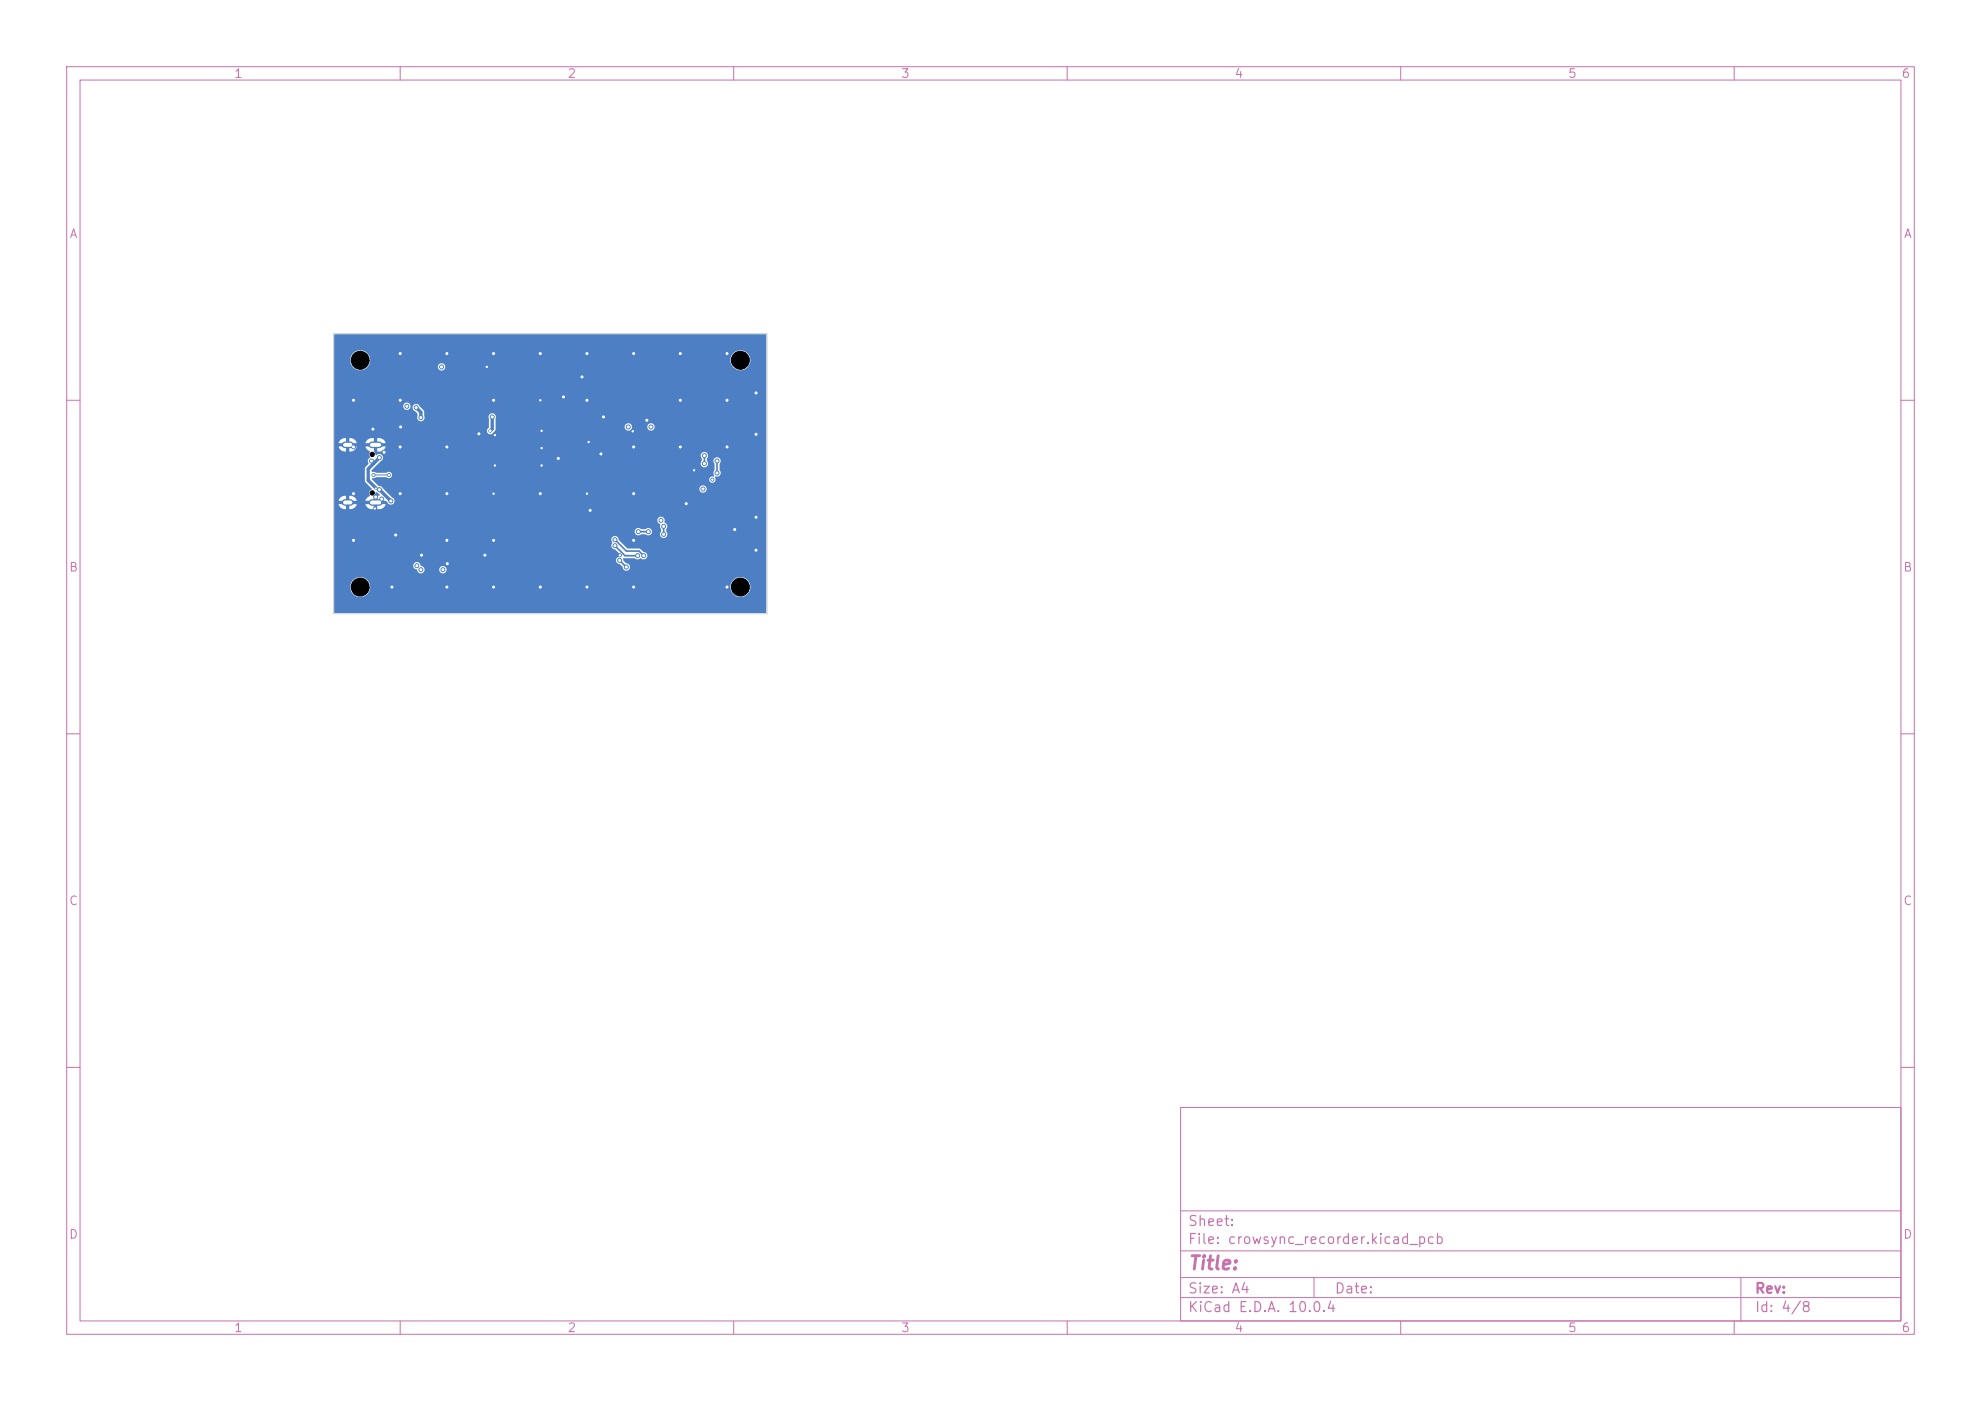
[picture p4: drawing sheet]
<svg xmlns="http://www.w3.org/2000/svg" width="297mm" height="210mm" viewBox="0 0 297 210" stroke-linecap="round" stroke-linejoin="round" font-family="sans-serif">
<defs><g id="words">
<text font-size="2" fill="#c872ab" x="178" y="190.8">Title:</text>
<g font-size="1.5" fill="#c872ab">
<text x="178" y="184.2">Sheet:</text>
<text x="178" y="186.9">File: crowsync_recorder.kicad_pcb</text>
<text x="178" y="197.1">KiCad E.D.A. 10.0.4</text>
<text x="178" y="194.3">Size: A4</text>
<text x="200" y="194.3">Date:</text>
<text x="263" y="194.3">Rev:</text>
<text x="263" y="197.1">Id: 4/8</text>
</g>
<g font-size="1.3" fill="#c872ab">
<text x="35" y="12">1</text>
<text x="85" y="12">2</text>
<text x="135" y="12">3</text>
<text x="185" y="12">4</text>
<text x="235" y="12">5</text>
<text x="285" y="12">6</text>
<text x="10.3" y="36">A</text>
<text x="285.4" y="36">A</text>
<text x="10.3" y="86">B</text>
<text x="285.3" y="86">B</text>
<text x="10.3" y="136">C</text>
<text x="285.3" y="136">C</text>
<text x="10.3" y="186">D</text>
<text x="285.3" y="186">D</text>
<text x="35" y="200">1</text>
<text x="85" y="200">2</text>
<text x="135" y="200">3</text>
<text x="185" y="200">4</text>
<text x="235" y="200">5</text>
<text x="285" y="200">6</text>
</g>
</g></defs>
<g fill="none" stroke="#c872ab" stroke-width=".15">
<path d="M10 10h277v190h-277zM12 12h273v186h-273zM60 10v2M110 10v2M160 10v2M210 10v2M260 10v2M10 60h2M285 60h2M10 110h2M285 110h2M10 160h2"/>
<path d="M177 166h108v32h-108zM285 160h2M60 198v2M110 198v2M160 198v2M177 194.5h108M177 191.5h108M177 187.5h108M177 181.5h108M197 191.5v3M210 198v2M260 198v2"/>
<path d="M261 191.5v6.5"/>
</g>
<path d="M51.7 66.7h.8M51.7 75.3h.8M55.8 66.7h1.1M55.8 75.3h1.1" fill="none" stroke="#4d7fc4" stroke-width="1"/>
<g fill="#4d7fc4" stroke="#4d7fc4" stroke-width=".15">
<circle cx="105.6" cy="68.3" r=".3"/>
<circle cx="105.6" cy="69.5" r=".3"/>
<circle cx="107.5" cy="69.1" r=".3"/>
<circle cx="107.5" cy="70.9" r=".3"/>
<circle cx="90.1" cy="68" r=".3"/>
<circle cx="53" cy="74" r=".3"/>
<circle cx="56.3" cy="74.5" r=".3"/>
<circle cx="102" cy="53" r=".3"/>
<circle cx="95" cy="88" r=".3"/>
<circle cx="53" cy="81" r=".3"/>
<circle cx="88.5" cy="76.5" r=".3"/>
<circle cx="81" cy="53" r=".3"/>
<circle cx="84.5" cy="59.5" r=".3"/>
<circle cx="73" cy="55" r=".22"/>
<circle cx="81" cy="74" r=".3"/>
<circle cx="74" cy="53" r=".3"/>
<circle cx="53" cy="67" r=".3"/>
<circle cx="88" cy="88" r=".3"/>
<circle cx="72.7" cy="83.2" r=".3"/>
<circle cx="83.7" cy="68.7" r=".3"/>
<circle cx="95" cy="53" r=".3"/>
<circle cx="67" cy="67" r=".3"/>
<circle cx="57.2" cy="74.8" r=".3"/>
<circle cx="60.1" cy="64" r=".3"/>
<circle cx="92.9" cy="83.2" r=".22"/>
<circle cx="81" cy="60" r=".22"/>
<circle cx="109" cy="60" r=".3"/>
<circle cx="67" cy="88" r=".3"/>
<circle cx="60" cy="60" r=".3"/>
<circle cx="110.1" cy="79.4" r=".3"/>
<circle cx="56.2" cy="76.2" r=".23"/>
<circle cx="67" cy="53" r=".3"/>
<circle cx="81.2" cy="64.6" r=".23"/>
<circle cx="88" cy="53" r=".3"/>
<circle cx="60" cy="74" r=".3"/>
<circle cx="53" cy="60" r=".3"/>
<circle cx="113.4" cy="82.5" r=".3"/>
<circle cx="81.2" cy="67.2" r=".23"/>
<circle cx="95" cy="74" r=".3"/>
<circle cx="74" cy="60" r=".3"/>
<circle cx="74" cy="74" r=".22"/>
<circle cx="109" cy="88" r=".3"/>
<circle cx="88.2" cy="66.3" r=".23"/>
<circle cx="113.4" cy="77.5" r=".3"/>
<circle cx="74.2" cy="69.8" r=".22"/>
<circle cx="81.2" cy="69.8" r=".22"/>
<circle cx="95" cy="81" r=".3"/>
<circle cx="88" cy="74" r=".22"/>
<circle cx="113.4" cy="65.1" r=".3"/>
<circle cx="58.8" cy="88" r=".3"/>
<circle cx="109" cy="67" r=".3"/>
<circle cx="59.3" cy="80.2" r=".3"/>
<circle cx="88" cy="60" r=".3"/>
<circle cx="113.4" cy="58.9" r=".3"/>
<circle cx="67" cy="81" r=".3"/>
<circle cx="102.9" cy="75.5" r=".3"/>
<circle cx="67.1" cy="84.5" r=".3"/>
<circle cx="102" cy="67" r=".3"/>
<circle cx="94.9" cy="64.6" r=".22"/>
<circle cx="90.5" cy="62.5" r=".3"/>
<circle cx="109" cy="53" r=".3"/>
<circle cx="63.2" cy="83.2" r=".3"/>
<circle cx="97" cy="63" r=".3"/>
<circle cx="95" cy="67" r=".3"/>
<circle cx="71.8" cy="65" r=".3"/>
<circle cx="104.1" cy="70.5" r=".23"/>
<circle cx="102" cy="60" r=".3"/>
<circle cx="74" cy="81" r=".3"/>
<circle cx="67" cy="74" r=".3"/>
<circle cx="60" cy="53" r=".3"/>
<circle cx="57.6" cy="67.8" r=".3"/>
<circle cx="60" cy="67" r=".3"/>
<circle cx="55.9" cy="64.3" r=".3"/>
<circle cx="81" cy="88" r=".3"/>
<circle cx="87.3" cy="56.5" r=".3"/>
<circle cx="74.2" cy="65.2" r=".22"/>
<circle cx="74" cy="88" r=".3"/>
<circle cx="73.8" cy="62.5" r=".3"/>
<circle cx="73.5" cy="64.6" r=".2"/>
<circle cx="92.2" cy="80.9" r=".3"/>
<circle cx="96.5" cy="83.3" r=".3"/>
<circle cx="95.6" cy="83.3" r=".3"/>
<circle cx="92.2" cy="81.8" r=".3"/>
<circle cx="56.9" cy="73.4" r=".3"/>
<circle cx="55.7" cy="69.1" r=".3"/>
<circle cx="56.3" cy="73.2" r=".13"/>
<circle cx="56.9" cy="68.6" r=".3"/>
<circle cx="58.6" cy="75.1" r=".3"/>
<circle cx="62.4" cy="61.1" r=".3"/>
<circle cx="63.1" cy="85.4" r=".3"/>
<circle cx="63.1" cy="62.6" r=".3"/>
<circle cx="66.4" cy="85.4" r=".3"/>
<circle cx="66.2" cy="55" r=".3"/>
<circle cx="62.5" cy="84.8" r=".3"/>
<circle cx="61" cy="60.9" r=".3"/>
<circle cx="105.4" cy="73.3" r=".3"/>
<circle cx="106.8" cy="71.9" r=".22"/>
<circle cx="97.6" cy="64" r=".3"/>
<circle cx="99.1" cy="78" r=".3"/>
<circle cx="94.2" cy="64" r=".3"/>
<circle cx="95.7" cy="79.7" r=".3"/>
<circle cx="97.2" cy="79.7" r=".3"/>
<circle cx="93.9" cy="85" r=".3"/>
<circle cx="92.9" cy="84" r=".3"/>
<circle cx="56" cy="71.2" r=".22"/>
<circle cx="58.3" cy="71.2" r=".22"/>
<circle cx="99.5" cy="80.1" r=".3"/>
<circle cx="99.5" cy="78.9" r=".3"/>
</g>
<path d="M95.7 79.7h1.5M99.5 78.9v1.2M105.6 68.3v1.2M107.5 69.1v1.8M92.2 80.9l1.7 1.7h1.9l.7 .7M92.2 81.8l1.5 1.5h1.9M92.9 84l1 1" fill="none" stroke="#4d7fc4" stroke-width=".25"/>
<path d="M55.7 69.1l.4 .4M56.9 68.6h.1M56.9 73.4h.1M56.9 68.6l-1.7 1.7v1.7l1.2 1.2M56.9 73.4l1.7 1.7M62.4 61.1l.7 .7v.8M73.8 62.5v1.8l-.3 .3" fill="none" stroke="#4d7fc4" stroke-width=".5"/>
<path d="M56 71.2h2.3" fill="none" stroke="#4d7fc4" stroke-width=".15"/>
<g fill="#4d7fc4">
<path d="M56.3 73.8h.2l.4 .4v.1h-.3v.7h-.5v-.6z"/>
<path d="M50.1 50.2l64.7-.1 .1 .1-.1 41.7h-64.6l-.1-4h2.4a1.51 1.51 0 0 0 1.5 1.6 1.51 1.51 0 0 0 1.5-1.6h54v.2a1.51 1.51 0 0 0 2.3 1.2 1.51 1.51 0 0 0 0-2.6 1.51 1.51 0 0 0-2.3 1.2h-54v-.3a1.51 1.51 0 0 0-1.6-1.1 1.51 1.51 0 0 0-1.4 1.4h-2.4v-3.2h11.8v.2a.61 .61 0 0 0 .6 .5 .58 .58 0 0 0 .6 .5 .58 .58 0 0 0 .6-.6h2.1v.2a.56 .56 0 0 0 .9 .4 .56 .56 0 0 0 0-1 .56 .56 0 0 0-.9 .4h-2.1l-.3-.3-.2-.2a.84 .84 0 0 0-.9-.5l-.4 .4h-11.8v-3.9h41.5l.1 .3a.28 .28 0 0 1 0 .5 .6 .6 0 0 0 .6 .8l.8 .8v.2a.59 .59 0 0 0-.7 .5 .59 .59 0 0 0 .6 .7l.3 .4a.56 .56 0 0 0 .7 .5 .56 .56 0 0 0 .5-.6 .56 .56 0 0 0-.7-.5l-.3-.4v-.3h1.7a.69 .69 0 0 0 .9 0 .57 .57 0 0 0 .9-.2 .57 .57 0 0 0-.6-.8l-.6-.5h-1.8l-1.2-1.2a.57 .57 0 0 0-.5-.6 .57 .57 0 0 0-.7 .4h-41.5v-1.2h45v.2a.59 .59 0 0 0 .5 .4 .59 .59 0 0 0 .6-.1h.6a.56 .56 0 0 0 .8-.1 .56 .56 0 0 0-.1-.8 .56 .56 0 0 0-.8 .1h-.7a.56 .56 0 0 0-.9 .3h-45v-1.7h48.4l.2 .4 .3 .3-.1 .4 .2 .3v.3a.57 .57 0 0 0 0 .9 .57 .57 0 0 0 .8 0 .57 .57 0 0 0 0-.9v-.3a.62 .62 0 0 0-.3-1 .56 .56 0 0 0-.3-.8 .56 .56 0 0 0-.8 .4h-48.4v-2.8h1.5a.3 .3 0 0 0 0 .5h-.8a1.02 1.02 0 0 0 1.1 .7v-.7h.5v.7h.2a1 1 0 0 0 .9-.7h-.8a.3 .3 0 0 0 0-.5l.8-.1a1.02 1.02 0 0 0-1.1-.7v.7h-.5v-.7h-.3a1 1 0 0 0-.8 .8h-.7v-4.9h4.6v2l1 1v.2a.55 .55 0 0 0-.2 .9l-.5 .4-.2 .4h.8a.3 .3 0 0 0 0 .5h-.8a1.06 1.06 0 0 0 1.3 .7v-.7h.5v.7h.4a1 1 0 0 0 .8-.7h-.8a.3 .3 0 0 0 0-.5h.9a.73 .73 0 0 0 1 .4 .57 .57 0 0 0-.1-.9l-1.4-1.4h47.4a.56 .56 0 0 0 .8 .6 .56 .56 0 0 0 .2-.9 .56 .56 0 0 0-.9 .2l-.1 .1h-47.4a.75 .75 0 0 0-.7-.4l-.9-1h50.5a.49 .49 0 0 0 .7 .5 .49 .49 0 0 0 .2-.8v-.1a.59 .59 0 0 0 .8-.2 .59 .59 0 0 0-.1-.8v-.9a.57 .57 0 0 0-.1-.8 .57 .57 0 0 0-.8 0 .57 .57 0 0 0 .1 .9v.9a.55 .55 0 0 0 0 .7v.2h-.2a.47 .47 0 0 0-.6 .4h-50.6l.1-.1 .6-.2h1.5a.5 .5 0 0 0 .7 .1 .5 .5 0 0 0 0-.8 .5 .5 0 0 0-.7 .1h-1.5l-.7-.2v-.2l1.4-1.4a.56 .56 0 0 0 .2-.9h47.7l.2 .5v.4a.56 .56 0 0 0 .1 .8 .56 .56 0 0 0 .8-.1 .56 .56 0 0 0-.1-.8v-.3a.55 .55 0 0 0-.2-.9 .55 .55 0 0 0-.8 .4h-47.8a.77 .77 0 0 0-.8 0l-.3-.5v-.7h.5v.7h.4l.5-.2 .3-.6h-.8a.3 .3 0 0 0 0-.5h.8l-.3-.5-.5-.2h-.4v.7h-.5v-.7a1.07 1.07 0 0 0-1.3 .7h.8a.3 .3 0 0 0 0 .5h-.8l.2 .4 .3 .3a.27 .27 0 0 1 0 .4l.1 .6a.68 .68 0 0 0-.2 .9l-.5 .7h-4.6v-3.8h1.4a.3 .3 0 0 0 .1 .5h-.8l.3 .6 .5 .2h.3v-.7h.5v.7a1.01 1.01 0 0 0 1.1-.8h-.8a.3 .3 0 0 0 0-.5h.8l-.3-.5-.6-.2h-.2v.7h-.5v-.7a1.01 1.01 0 0 0-1.1 .7h-.7v-1.9h22.9v.2a.5 .5 0 0 0 .8 .3l.5-.5v-.6h19.3a.56 .56 0 0 0 .6 .7 .56 .56 0 0 0 .6-.7h2.2v.2a.56 .56 0 0 0 .9 .4 .56 .56 0 0 0 0-1 .56 .56 0 0 0-.9 .4h-2.2l-.1-.1a.56 .56 0 0 0-.6-.4 .56 .56 0 0 0-.5 .5h-19.3v-1.1a.56 .56 0 0 0-.5-.9 .56 .56 0 0 0-.5 .9v1.2l-.3 .5h-22.9v-3.7h10.3a.55 .55 0 0 0 .5 .6 .55 .55 0 0 0 .6-.4h.3l.2 .4 .6 .6v.3a.56 .56 0 0 0 .5 .9 .56 .56 0 0 0 .5-.9v-.7l-.7-.7a.56 .56 0 0 0-.6-.4 .56 .56 0 0 0-.5 .5h-.2a.56 .56 0 0 0-.5-.6 .56 .56 0 0 0-.7 .4h-10.3v-6.9h2.4v.2a1.5 1.5 0 0 0 1.1 1.3 1.5 1.5 0 0 0 1.6-.5h10.4v.2a.56 .56 0 0 0 .9 .4 .56 .56 0 0 0 0-1 .56 .56 0 0 0-.9 .4h-10.4l.3-.5v-.5h54v.2a1.51 1.51 0 0 0 2.3 1.2 1.51 1.51 0 0 0 0-2.6 1.51 1.51 0 0 0-2.3 1.2h-54v-.3a1.51 1.51 0 0 0-1.6-1.1 1.51 1.51 0 0 0-1.4 1.4h-2.4z"/>
</g>
<path d="M50 50h65v42h-65z" fill="none" stroke="#d0d2cd" stroke-width=".15"/>
<g fill="#fff" stroke="#fff" stroke-width=".15">
<circle cx="105.6" cy="68.3" r=".15"/>
<circle cx="105.6" cy="69.5" r=".15"/>
<circle cx="107.5" cy="69.1" r=".15"/>
<circle cx="107.5" cy="70.9" r=".15"/>
<circle cx="90.1" cy="68" r=".15"/>
<circle cx="53" cy="74" r=".15"/>
<circle cx="56.3" cy="74.5" r=".15"/>
<circle cx="102" cy="53" r=".15"/>
<circle cx="95" cy="88" r=".15"/>
<circle cx="53" cy="81" r=".15"/>
<circle cx="88.5" cy="76.5" r=".15"/>
<circle cx="81" cy="53" r=".15"/>
<circle cx="84.5" cy="59.5" r=".15"/>
<circle cx="73" cy="55" r=".1"/>
<circle cx="81" cy="74" r=".15"/>
<circle cx="74" cy="53" r=".15"/>
<circle cx="53" cy="67" r=".15"/>
<circle cx="88" cy="88" r=".15"/>
<circle cx="72.7" cy="83.2" r=".15"/>
<circle cx="83.7" cy="68.7" r=".15"/>
<circle cx="95" cy="53" r=".15"/>
<circle cx="67" cy="67" r=".15"/>
<circle cx="57.2" cy="74.8" r=".15"/>
<circle cx="60.1" cy="64" r=".15"/>
<circle cx="92.9" cy="83.2" r=".1"/>
<circle cx="81" cy="60" r=".1"/>
<circle cx="109" cy="60" r=".15"/>
<circle cx="67" cy="88" r=".15"/>
<circle cx="60" cy="60" r=".15"/>
<circle cx="110.2" cy="79.4" r=".15"/>
<circle cx="56.2" cy="76.2" r=".1"/>
<circle cx="67" cy="53" r=".15"/>
<circle cx="81.2" cy="64.6" r=".1"/>
<circle cx="88" cy="53" r=".15"/>
<circle cx="60" cy="74" r=".15"/>
<circle cx="53" cy="60" r=".15"/>
<circle cx="113.3" cy="82.5" r=".15"/>
<circle cx="81.2" cy="67.2" r=".1"/>
<circle cx="95" cy="74" r=".15"/>
<circle cx="74" cy="60" r=".15"/>
<circle cx="74" cy="74" r=".1"/>
<circle cx="109" cy="88" r=".15"/>
<circle cx="88.2" cy="66.3" r=".1"/>
<circle cx="113.3" cy="77.5" r=".15"/>
<circle cx="74.2" cy="69.8" r=".1"/>
<circle cx="81.2" cy="69.8" r=".1"/>
<circle cx="95" cy="81" r=".15"/>
<circle cx="88" cy="74" r=".1"/>
<circle cx="113.3" cy="65.1" r=".15"/>
<circle cx="58.8" cy="88" r=".15"/>
<circle cx="109" cy="67" r=".15"/>
<circle cx="59.3" cy="80.2" r=".15"/>
<circle cx="88" cy="60" r=".15"/>
<circle cx="113.3" cy="58.9" r=".15"/>
<circle cx="67" cy="81" r=".15"/>
<circle cx="102.9" cy="75.5" r=".15"/>
<circle cx="67.1" cy="84.5" r=".15"/>
<circle cx="102" cy="67" r=".15"/>
<circle cx="94.9" cy="64.7" r=".1"/>
<circle cx="90.5" cy="62.5" r=".15"/>
<circle cx="109" cy="53" r=".15"/>
<circle cx="63.2" cy="83.2" r=".15"/>
<circle cx="97" cy="63" r=".15"/>
<circle cx="95" cy="67" r=".15"/>
<circle cx="71.8" cy="65" r=".15"/>
<circle cx="104.1" cy="70.5" r=".1"/>
<circle cx="102" cy="60" r=".15"/>
<circle cx="74" cy="81" r=".15"/>
<circle cx="67" cy="74" r=".15"/>
<circle cx="60" cy="53" r=".15"/>
<circle cx="57.6" cy="67.8" r=".15"/>
<circle cx="60" cy="67" r=".15"/>
<circle cx="55.9" cy="64.3" r=".15"/>
<circle cx="81" cy="88" r=".15"/>
<circle cx="87.3" cy="56.5" r=".15"/>
<circle cx="74.2" cy="65.2" r=".1"/>
<circle cx="74" cy="88" r=".15"/>
<circle cx="73.8" cy="62.5" r=".15"/>
<circle cx="73.5" cy="64.6" r=".12"/>
<circle cx="92.2" cy="80.9" r=".15"/>
<circle cx="96.5" cy="83.3" r=".15"/>
<circle cx="95.6" cy="83.3" r=".15"/>
<circle cx="92.2" cy="81.8" r=".15"/>
<circle cx="56.9" cy="73.4" r=".15"/>
<circle cx="55.7" cy="69.1" r=".15"/>
<circle cx="56.3" cy="73.2" r=".08"/>
<circle cx="56.9" cy="68.6" r=".15"/>
<circle cx="58.6" cy="75.1" r=".15"/>
<circle cx="62.4" cy="61.1" r=".15"/>
<circle cx="63.1" cy="85.4" r=".15"/>
<circle cx="63.1" cy="62.6" r=".15"/>
<circle cx="66.4" cy="85.4" r=".15"/>
<circle cx="66.2" cy="55" r=".15"/>
<circle cx="62.5" cy="84.8" r=".15"/>
<circle cx="61" cy="60.9" r=".15"/>
<circle cx="105.4" cy="73.3" r=".15"/>
<circle cx="106.8" cy="71.9" r=".1"/>
<circle cx="97.6" cy="64" r=".15"/>
<circle cx="99.1" cy="78" r=".15"/>
<circle cx="94.2" cy="64" r=".15"/>
<circle cx="95.7" cy="79.7" r=".15"/>
<circle cx="97.2" cy="79.7" r=".15"/>
<circle cx="93.9" cy="85" r=".15"/>
<circle cx="92.9" cy="84" r=".15"/>
<circle cx="56" cy="71.2" r=".1"/>
<circle cx="58.3" cy="71.2" r=".1"/>
<circle cx="99.5" cy="80.1" r=".15"/>
<circle cx="99.5" cy="78.9" r=".15"/>
</g>
<g fill="#000" stroke="#000" stroke-width=".15">
<circle cx="54" cy="54" r="1.35"/>
<circle cx="111" cy="54" r="1.35"/>
<circle cx="55.8" cy="68.1" r=".33"/>
<circle cx="55.8" cy="73.9" r=".33"/>
<circle cx="54" cy="88" r="1.35"/>
<circle cx="111" cy="88" r="1.35"/>
</g>
<path d="M51.7 66.7h.8M51.7 75.3h.8M55.8 66.7h1.1M55.8 75.3h1.1" fill="none" stroke="#fff" stroke-width=".6"/>
<use href="#words"/>
</svg>
